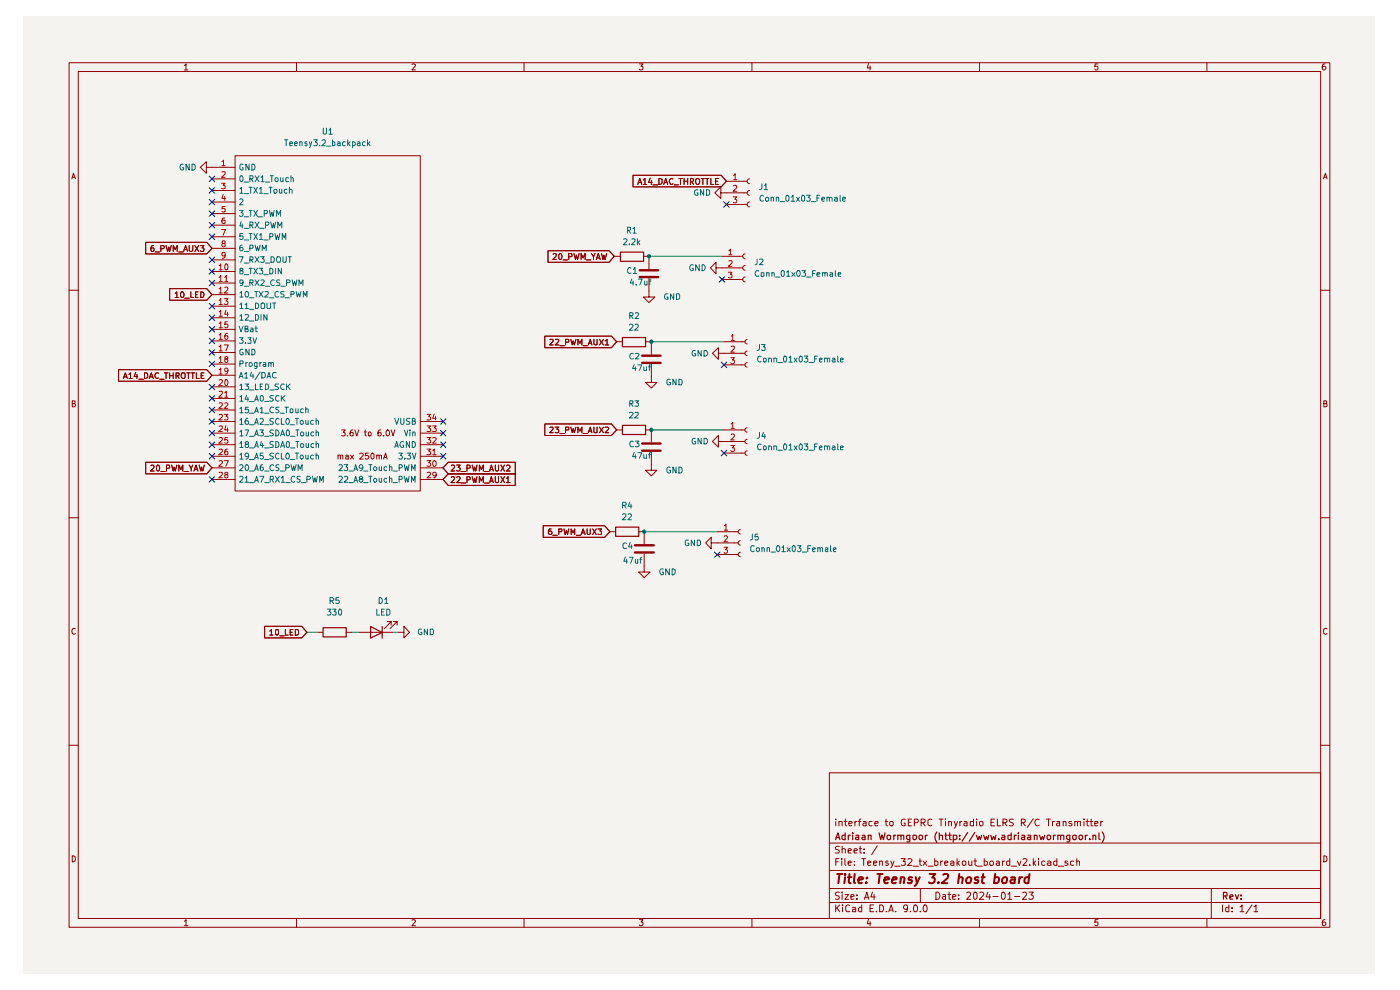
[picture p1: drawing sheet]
<svg xmlns="http://www.w3.org/2000/svg" width="297mm" height="210mm" viewBox="0 0 297 210" stroke-linecap="round" stroke-linejoin="round" font-family="sans-serif">
<path d="M5 3.4h286.8v203.2h-286.8z" fill="#f5f3ef"/>
<g fill="none" stroke="#910000" stroke-width=".21">
<path d="M14.7 13.3h267.4v183.4h-267.4zM16.6 15.2h263.6v179.6h-263.6zM39.1 13.9l.4-.3v1.2M39.1 14.8h.8M62.9 13.3v1.9M87.4 13.6h.5l.2 .2-.7 1h.7M111.2 13.3v1.9M135.6 13.6h.8l-.4 .5h.3l.1 .1-.1 .5-.5 .1-.2-.1M159.5 13.3v1.9M184.2 13.5l-.2 .9h.7M184.6 14v.8M207.8 13.3v1.9"/>
<path d="M232.9 13.6h-.6l-.1 .6 .6-.1 .1 .6-.1 .1h-.4l-.2-.1M256 13.3v1.9M281.1 13.6h-.4l-.2 1 .3 .2h.2l.3-.2v-.4l-.2-.1h-.5l-.1 .1M15.2 37.9l.4-1.1 .4 1.1M15.3 37.6h.6M43.8 35.5v-1.2l-1.3 1.2 1.3 1.3v-1.3h6.1M45 37.9h4.9M49.9 33h39.3v71.2h-39.3zM134.3 37.2h18.7l1.1 1.3-1.1 1.1h-18.7zM135.3 39.1l.4-1.2 .4 1.2M135.4 38.7h.6M136.5 38.2l.3-.3v1.2"/>
<path d="M136.5 39.1h.7M137.9 37.8l-.3 .9h.8M138.2 38.3v.8M138.5 39.2h1M139.8 37.9l.7 .2v.7l-.5 .3h-.2zM140.8 39.1l.4-1.2 .5 1.2M141 38.7h.6M142.8 37.9a.57 .57 0 0 0-.8 .5 .57 .57 0 0 0 .7 .6h.1M143 39.2h.9M144 37.9h.8M144.4 37.9v1.2M145.1 37.9v1.2"/>
<path d="M145.1 38.5h.8M145.9 37.9v1.2M146.5 38.5h.4l.3-.2-.1-.4h-.6v1.2M146.7 38.5l.5 .6M147.7 38l.5-.1a.86 .86 0 0 1 0 1.2h-.3a.79 .79 0 0 1-.2-1.1zM148.8 37.9h.6M149.1 37.9v1.2M149.7 37.9h.7M150 37.9v1.2M150.8 37.9v1.2h.6M151.8 38.5h.4M152.4 37.9h-.6v1.2h.6"/>
<path d="M154.1 38.5h4.4M159 37.9a.51 .51 0 0 0-.5 .6 .51 .51 0 0 0 .5 .5M280.8 37.9l.4-1.1 .3 1.1M280.8 37.6h.6M30.9 51.4h13l1.1 1.3-1.1 1.2h-13zM32.6 52.1l-.4 .1-.2 .4 .1 .7h.5v-.7h-.5l-.1 .2M32.9 53.4h1M34.1 52.8h.5l.3-.3-.1-.3-.7-.1v1.3M35.2 52.1l.4 1.3 .2-1 .2 1 .3-1.3M36.8 53.4v-1.3l.4 .8 .4-.8v1.3M37.9 53.4h1M39 53.4l.4-1.3 .4 1.3"/>
<path d="M39 52.9h.6M40.1 52.1v1l.3 .3h.2l.3-.3v-1M41.3 52.1l.9 1.3M42.2 52.1l-.9 1.3M42.5 52.1h.8l-.5 .5h.4v.7l-.5 .1-.2-.2M45 40.4h4.9M45 42.9h4.9M45 45.3h4.9M45 47.8h4.9M45 50.2h4.9M45 52.7h4.9M45 55.1h4.9"/>
<path d="M45 57.6h4.9M116.3 53.2h12.9l1.1 1.2-1.1 1.2h-12.9zM117.4 53.9l.4-.1 .2 .3-.7 .9h.7M118.8 53.8a.68 .68 0 0 1 .4 .6 .68 .68 0 0 1-.4 .6l-.3-.2v-.8zM119.5 55.1h.9M120.7 54.5l.6-.1v-.5l-.1-.1h-.5v1.2M121.8 53.8l.3 1.2 .2-.9 .2 .9 .4-1.2M123.3 55v-1.2l.4 .9 .4-.9v1.2M124.4 55.1h.9M125.5 53.8l.4 .7 .3-.7M125.9 54.5v.5M126.5 55l.4-1.2 .4 1.2"/>
<path d="M126.7 54.7h.5M127.6 53.8l.3 1.2 .2-.9 .3 .9 .3-1.2M130.3 54.4h1.3M136.5 54.4h1.2v2.7M137.7 59v4h1.2l-1.2 1.2-1.2-1.2h1.2M151.9 56.8v-1.2l-1.2 1.2 1.2 1.3v-1.3h5.7M152.9 40.9v-1.3l-1.3 1.3 1.3 1.2v-1.2h5.6M153.2 54.4h4.4M153.2 59.3h4.4M154.1 43.4h4.4M158.1 53.9a.51 .51 0 0 0-.5 .5 .51 .51 0 0 0 .5 .5M158.1 56.3a.51 .51 0 0 0-.5 .5 .51 .51 0 0 0 .5 .5"/>
<path d="M158.1 58.8a.51 .51 0 0 0-.5 .5 .51 .51 0 0 0 .5 .5M159 40.4a.51 .51 0 0 0-.5 .5 .51 .51 0 0 0 .5 .5M159 42.9a.51 .51 0 0 0-.5 .5 .51 .51 0 0 0 .5 .5M14.7 61.6h1.9M25.2 78.4h18.7l1.1 1.2-1.1 1.3h-18.7zM26.3 79.9h.5M27.4 79.4l.3-.3v1.2M28.8 79l-.3 .9h.7M29 79.4v.9M30.7 79.1h.5l.1 .2v.7l-.1 .2-.5 .1zM31.8 79.9h.6M33.6 79.2l-.5-.1a.61 .61 0 0 0-.3 .8 .61 .61 0 0 0 .8 .3"/>
<path d="M34.9 79.1h.7M35.2 79.1v1.2M36 61.2h7.9l1.1 1.3-1.1 1.2h-7.9zM36 79.1v1.2M36 79.7h.8M36.8 79.1v1.2M37.2 62.2l.3-.3v1.2M37.2 63.1h.7M37.3 79.7h.6v-.6h-.6v1.2M37.6 79.7l.4 .6M38.4 62l.3-.1a.84 .84 0 0 1 .2 1.2l-.5-.1a.78 .78 0 0 1 0-1zM39.2 63.3h.9"/>
<path d="M39.6 79.1h.7M40 79.1v1.2M40.5 61.9v1.2h.6M40.6 79.1h.7M40.9 79.1v1.2M41.5 62.5h.3M41.7 79.1v1.2h.6M42 61.9h-.5v1.2h.5M42.6 61.9a.66 .66 0 0 1 .6 .4 .66 .66 0 0 1-.2 .8h-.4zM42.7 79.7h.4M43.3 79.1h-.6v1.2h.6M45 60h4.9"/>
<path d="M45 62.5h4.9M45 65h4.9M45 67.4h4.9M45 69.9h4.9M45 72.3h4.9M45 74.8h4.9M45 77.2h4.9M45 79.6h4.9M115.6 71.3h14.1l1.1 1.2-1.1 1.3h-14.1zM116.7 72.1l.6-.1 .1 .3-.8 .9h.8M117.9 72.1l.6-.1v.3l-.7 .9h.7M118.8 73.3h.9"/>
<path d="M120 72.6h.6l.1-.5-.7-.1v1.2M121.1 72l.3 1.2 .2-.9 .2 .9 .4-1.2M122.6 73.2v-1.2l.4 .8 .4-.8v1.2M123.7 73.3h.9M124.8 73.2l.4-1.2 .4 1.2M124.9 72.8h.6M126 72v.9l.2 .3 .5-.1v-1.1M127.2 72l.8 1.2M128 72l-.8 1.2M128.4 72.3l.4-.3v1.2M128.4 73.2h.7M130.8 72.5h1.2"/>
<path d="M136.9 72.5h1.3v2.7M138.2 77.2v3.9h1.2l-1.2 1.2-1.3-1.2h1.3M152.4 74.9v-1.1l-1.3 1.1 1.3 1.3v-1.3h5.6M153.6 72.5h4.4M153.6 77.4h4.4M158.5 72a.47 .47 0 0 0-.5 .5 .47 .47 0 0 0 .5 .5M158.5 74.5a.47 .47 0 0 0-.5 .4 .47 .47 0 0 0 .5 .5M158.5 76.9a.47 .47 0 0 0-.5 .5 .47 .47 0 0 0 .5 .5M280.2 61.6h1.9M15.3 85.6h.5l.1-.2v-.3l-.6-.1v1.3l.6-.1 .1-.3-.2-.3M26.2 80.3l.4-1.2 .4 1.2M27.4 80.3h.6"/>
<path d="M29.5 80.4h.9M30.9 98.1h13l1.1 1.1-1.1 1.3h-13zM31.7 80.3l.4-1.2 .4 1.2M32 98.8l.4-.2 .3 .5-.8 .8h.8M33.4 98.6a.68 .68 0 0 1 .5 .7 .68 .68 0 0 1-.5 .6l-.2-.2v-.8zM33.9 80.4h.9M35.3 99.3l.7-.1v-.4l-.2-.2h-.5v1.3M36.4 98.6l.4 1.3 .1-.8 .3 .8 .3-1.3M37.9 99.9v-1.3l.5 1 .4-1v1.3M40.1 98.6l.5 .7 .3-.7M40.6 99.3v.6M41.2 99.9l.4-1.3 .4 1.3"/>
<path d="M41.3 99.6h.5M42.3 98.6l.3 1.3 .2-.8 .2 .8 .4-1.3M45 82.1h4.9M45 84.5h4.9M45 87h4.9M45 89.4h4.9M45 91.9h4.9M45 94.3h4.9M45 96.8h4.9M45 99.2h4.9M71.7 96.7l.2-.2 .3 .1v.8M71.7 96.5v.9"/>
<path d="M72.2 96.7l.2-.2 .3 .1v.8M72.5 91.2h.7l-.4 .5 .4 .3v.4h-.7M73.3 96.6l.4-.1 .2 .2v.7M73.7 92.4v.1M73.9 96.9l-.6 .1v.3h.6M74.3 96.5l.7 .9M74.9 91.2a.72 .72 0 0 0-.6 .5 .72 .72 0 0 0 .2 .8l.4-.1v-.6l-.4-.1-.2 .3M75 96.5l-.7 .9M75.3 91.2l.4 1.3 .4-1.3M76.3 96.3l.5-.2 .3 .3-.1 .3-.7 .7h.8M77.3 91.6h.4M77.5 91.2v1.1l.2 .2"/>
<path d="M78.2 96.1h-.6l-.1 .6h.7v.4l-.2 .3h-.4l-.1-.2M78.2 91.8l.1-.2 .4 .1v.7h-.5zM78.7 96.3l.4-.2 .2 .3v.7l-.2 .3a.72 .72 0 0 1-.4-1.1zM79.9 96.7l.2-.2 .3 .2v.7M79.9 96.5v.9M80.4 96.7l.2-.2 .3 .2v.7M80.8 91.2l-.4 .1-.2 .2v.9h.6v-.6l-.4-.1-.2 .3M81.4 97.4l.4-1.3 .3 1.3M81.4 92.4v.1M81.5 97h.5M82 91.3a.6 .6 0 0 1 .7 .5 .6 .6 0 0 1-.5 .7l-.3-.5zM83 91.2l.4 1.3 .3-1.3"/>
<path d="M89.2 89.4h4.8M89.2 91.9h4.8M89.2 94.3h4.8M89.2 96.8h4.8M89.2 99.2h4.8M95.1 98.1h14.2v2.4h-14.2l-1.1-1.3zM95.8 98.8l.4-.2 .2 .5-.7 .8h.7M96.9 98.6h.7l-.4 .6h.3l.1 .5-.2 .2h-.4l-.1-.1M99.1 99.3l.6-.1v-.4l-.6-.2v1.3M100.2 98.6l.3 1.3 .2-.8 .2 .8 .3-1.3M101.7 99.9v-1.3l.4 1 .4-1v1.3M103.9 99.9l.3-1.3 .5 1.3"/>
<path d="M104 99.6h.6M105.1 98.6v1.1l.2 .2 .5-.1v-1.2M106.3 98.6l.7 1.3M107 98.6l-.7 1.3M107.4 98.8l.2-.2h.4l.2 .3-.1 .3-.7 .7h.8M115.6 89.9h14.1l1.1 1.3-1.1 1.2h-14.1zM116.7 90.7l.6-.1 .1 .3-.8 .9h.8M117.8 90.6h.7l-.4 .4 .4 .3v.5l-.7-.1M118.8 92h.9M120 91.2h.6l.1-.5-.7-.1v1.2M121.1 90.6l.3 1.2 .2-.9 .2 .9 .4-1.2M122.6 91.8v-1.2l.4 .9 .4-.9v1.2"/>
<path d="M123.7 92h.9M124.8 91.8l.4-1.2 .4 1.2M124.9 91.5h.6M126 90.6v1l.2 .2 .5-.1v-1.1M127.2 90.6l.8 1.2M128 90.6l-.8 1.2M128.4 90.7l.6-.1 .1 .3-.7 .9h.7M130.8 91.2h1.2M136.9 91.2h1.3v2.6M138.2 95.9v3.9h1.2l-1.2 1.1-1.3-1.1h1.3M152.4 93.7v-1.3l-1.3 1.3 1.3 1.1v-1.1h5.6M153.6 91.2h4.4"/>
<path d="M153.6 96.1h4.4M158.5 90.7a.47 .47 0 0 0-.5 .5 .47 .47 0 0 0 .5 .5M158.5 93.2a.47 .47 0 0 0-.5 .5 .47 .47 0 0 0 .5 .4M158.5 95.6a.47 .47 0 0 0-.5 .5 .47 .47 0 0 0 .5 .5M280.8 85.6h.5l.1-.2v-.3l-.6-.1v1.3l.6-.1 .1-.3-.2-.3M14.7 109.8h1.9M34.1 100h1M39 100h1M45 101.7h4.9M89.2 101.7h4.8M95.1 100.5h14.2v2.5h-14.2l-1.1-1.3zM95.8 101.3l.4-.2 .2 .3-.7 1h.7"/>
<path d="M96.9 101.3l.5-.2 .2 .3-.1 .3-.6 .7h.7M97.8 100h1M97.8 102.5h1M99.1 101.8l.6-.1v-.4l-.6-.2v1.3M100.2 101.1l.3 1.3 .2-1 .2 1 .3-1.3M101.7 102.4v-1.3l.4 .9 .4-.9v1.3M102.8 100h.9M102.8 102.5h.9M103.9 102.4l.3-1.3 .5 1.3M104 102h.6M105.1 101.1v1l.2 .3 .5-.2v-1.1M106.3 101.1l.7 1.3"/>
<path d="M107 101.1l-.7 1.3M107.4 101.4h.2l.2-.3v1.3M107.4 102.4h.8M115.2 111.5h13.1l1.1 1.3-1.1 1.2h-13.1zM116.9 112.2l-.4 .1-.2 .8 .3 .3 .4-.1 .1-.4-.3-.3h-.2l-.3 .3M117.3 113.6h.9M118.5 112.8h.6v-.6h-.6v1.2M119.6 112.2l.3 1.2 .2-.9 .3 .9 .3-1.2M121.2 113.4v-1.2l.4 .8 .3-.8v1.2M122.3 113.6h.9M123.3 113.4l.4-1.2 .4 1.2M123.4 113h.6"/>
<path d="M124.5 112.2v.9a.35 .35 0 0 0 .4 .3 .35 .35 0 0 0 .3-.3v-.9M125.7 112.2l.8 1.2M126.5 112.2l-.8 1.2M126.8 112.2h.8l-.3 .4 .3 .2v.5h-.8M129.4 112.8h1.2M135.5 112.8h1.2v2.6M136.7 117.4v3.9h1.2l-1.2 1.2-1.2-1.2h1.2M150.9 115.2v-1.2l-1.2 1.2 1.2 1.2v-1.2h5.7M152.2 112.8h4.4M152.2 117.6h4.4M157.1 112.3a.47 .47 0 0 0-.5 .5 .47 .47 0 0 0 .5 .5M157.1 114.7a.47 .47 0 0 0-.5 .5 .47 .47 0 0 0 .5 .4"/>
<path d="M157.1 117.1a.47 .47 0 0 0-.5 .5 .47 .47 0 0 0 .5 .5M280.2 109.8h1.9M16 133.4l-.2-.1a.65 .65 0 0 0-.6 .6 .65 .65 0 0 0 .6 .6l.2-.1M56.1 132.9h7.9l1.1 1.2-1.1 1.2h-7.9zM57.2 133.9l.4-.4v1.2M57.2 134.7h.7M58.5 133.6l.4-.1a.86 .86 0 0 1-.1 1.2l-.3-.1zM59.4 134.9h.9M60.5 133.5v1.2h.6M61.6 134.1h.4M62.2 133.5h-.6v1.2h.6M62.7 133.5h.5l.1 .3v.7l-.3 .2h-.3z"/>
<path d="M67.3 134.1h1.2M73.4 134.1h1.3M76.1 134.1h7.4M83 132.6v-.8h-.8h.8l-1.5 1.6M84.2 132.6v-.8h-.7h.7l-1.5 1.6M84.4 134.1h1.3v-1.2l1.2 1.2-1.2 1.2v-1.2M281.5 133.4l-.2-.1a.65 .65 0 0 0-.6 .6 .65 .65 0 0 0 .6 .6l.2-.1M14.7 158.1h1.9M280.2 158.1h1.9M175.9 163.9h104.3v30.9h-104.3zM175.9 178.8h104.3M177.3 173.7v.1"/>
<path d="M177.3 174.3v.9M178 174.3h.6l.1 .9M178 174.3v.9M178.1 179.6l-.5-.1-.3 .2v.4l.5 .2 .3 .4-.2 .2h-.7M178.7 179.5v1.4M179.1 174.3h.6M179.3 173.7v1.3l.4 .2M180.1 174.7l.7-.1-.1-.3h-.5l-.1 .1v.6l.2 .2 .4-.1M181.4 174.3v.9M181.8 174.3h-.3l-.1 .2M182 174.3h.6M182.5 179.5v1.3v.1h.3"/>
<path d="M182.6 173.7l-.3 .2v1.3M183.1 174.3h.5l.1 .9M183.7 174.6h-.5l-.1 .2 .1 .4 .5-.1M185 174.3h-.5l-.2 .2v.4l.3 .3 .4-.1M185.6 174.7l.7-.1-.1-.3h-.5l-.1 .1v.6l.2 .2 .4-.1M186.1 179.4l-1.2 1.9M187.8 174.3h.5M188 173.7v1.3l.3 .2M188.9 174.3h.5v.8a.45 .45 0 0 1-.7-.2zM192 173.8l-.3-.1-.4 .2v1.1l.4 .2 .3-.1v-.5h-.2M192.7 174.4h.4M193.4 173.7h-.7v1.5h.7"/>
<path d="M194 174.5h.6l.2-.2-.1-.5-.7-.1v1.5M195.4 174.5l.8-.1v-.6l-.8-.1v1.5M195.8 174.5l.5 .7M197.7 173.8l-.4-.1-.4 .4v.9l.4 .2 .4-.2M199.2 173.7h.9M199.6 173.7v1.5M200.6 173.7v.1M200.6 174.3v.9M201.3 174.3h.5l.1 .9M201.3 174.3v.9M202.4 174.3l.4 .9M203.1 174.3l-.7 1.4"/>
<path d="M203.6 174.3v.9M204.1 174.3h-.3l-.2 .2M204.6 174.3h.5l.1 .9M205.2 174.6h-.5l-.2 .2 .2 .4 .5-.1M206.5 174.3h-.7v.7l.3 .2 .4-.1M206.5 173.7v1.5M207.2 173.7v.1M207.2 174.3v.9M207.9 174.3h.5l.1 .2v.4l-.2 .3h-.3l-.2-.3zM210.2 174.4h.5M211 173.7h-.8v1.5h.8M211.6 173.7v1.5h.7"/>
<path d="M212.8 174.5l.6-.1 .2-.1-.1-.5-.7-.1v1.5M213.1 174.5l.5 .7M215 173.8h-.8l-.1 .4 .8 .4 .1 .3-.3 .3-.6-.1M216.7 174.5h.6l.2-.2-.1-.5-.7-.1v1.5M217 174.5l.5 .7M219.2 173.7l-1.3 1.8M220.5 173.8a.67 .67 0 0 0-1 .6 .67 .67 0 0 0 .9 .7l.1-.1M222 173.7h.8M222.4 173.7v1.5M223.3 174.3v.9M223.7 174.3h-.3l-.1 .2M224.2 174.3h.6v.9"/>
<path d="M224.8 174.6h-.4l-.3 .2 .3 .4 .4-.1M225.6 174.3h.5v.9M225.6 174.3v.9M227.3 174.3h-.5l-.1 .2 .6 .3 .1 .2-.2 .2-.5-.1M228 174.3h.5l.1 .9M228 174.3v.9M228.6 174.4l.1-.1h.5v.9M230 173.7v.1M230 174.3v.9M230.4 174.3h.6M230.6 173.7v1.3l.4 .2M231.2 174.3h.6"/>
<path d="M231.5 173.7v1.4l.3 .1M232.2 174.7l.7-.1-.1-.3h-.6v.8h.6M233.5 174.3v.9M233.9 174.3h-.2l-.2 .2M15.3 181.5a.64 .64 0 0 1 .7 .7 .64 .64 0 0 1-.7 .6zM39.1 195.4l.4-.3v1.3M39.1 196.4h.8M62.9 194.8v1.9M87.4 195.2l.5-.1 .2 .2-.7 1.1h.7M111.2 194.8v1.9M135.6 195.1h.8l-.4 .5h.3l.1 .2-.1 .5-.5 .1-.2-.2M159.5 194.8v1.9"/>
<path d="M175.9 191.4h104.3M175.9 188.5h104.3M175.9 184.7h104.3M177.3 192v1.4M177.3 182.8h.5M177.6 192.6l.5 .8M178 182.1h-.7v1.5M178.1 189.3l-.5-.1-.3 .2v.4l.5 .2 .3 .4-.3 .4-.6-.1M178.1 192l-.8 .8M178.6 182.1v.2M178.6 182.6v1M178.7 189.2v.2"/>
<path d="M178.7 180.2l.2-.2 .4 .2v.7M178.7 189.8v1M178.7 192v.1M178.7 192.5v.9M179.2 189.8h.8l-.8 1h.8M179.2 182.1v1.3l.2 .2M179.9 183.1l.7-.1-.2-.4-.5 .2v.6l.3 .2 .3-.1M179.9 180.5l.7-.1-.2-.4-.5 .2v.6l.1 .1h.5M180.3 192.1l-.5-.1-.4 .3 .1 .9 .2 .2 .6-.1M180.5 190.3l.7-.2-.1-.3h-.6v.9h.6M180.9 192.5h.4l.2 .2v.7h-.6v-.4l.6-.2M181.2 180.5l.7-.1-.1-.3-.4-.1-.2 .2 .1 .7h.5"/>
<path d="M181.3 183.5v.1M181.3 182.7v.1M181.8 190.6v.2M181.8 189.8v.2M182.3 180h.5M182.8 192v1.4h-.5l-.2-.7 .3-.2h.4M182.8 182.1h.8M183.2 182.1v1.5M183.3 180.9h.1M183.3 180.1v.1M183.4 190.8l.5-1.6 .4 1.6M183.5 190.3h.7"/>
<path d="M184.1 183.1l.6-.1-.1-.4h-.4l-.1 .2v.6l.1 .2 .5-.1M184.2 195l-.2 .9h.7M184.6 195.5v.9M184.6 192.7h.5M185.1 189.2l-.4 1.1h1M185.3 192h-.7v1.4h.7M185.3 183.1l.7-.1-.1-.3h-.6v.8h.6M185.4 189.8v1M185.9 193.3v.1M186.6 192a.81 .81 0 0 1 .9 .4 .81 .81 0 0 1-.3 1h-.6zM186.6 182.7h.6v.9M186.6 182.6v1"/>
<path d="M188 193.3v.1M188.4 182.7l-.4-.1-.1 .3 .1 .2h.3l.2 .3-.2 .2-.4-.1M188.6 193.4l.5-1.4 .4 1.4M188.7 193.1h.7M189 182.6l.3 1M189.7 182.6l-.7 1.5M189.8 183.7h1.1M190 193.3v.1M191.2 182.1h.8l-.4 .6 .4 .1v.7h-.8M192.5 192.6v.2a.52 .52 0 0 1-.8-.2l.2-.6h.4l.2 .1a1.27 1.27 0 0 1-.2 1.3h-.4M192.6 182.3l.2-.2h.3l.4 .5-1 1h1M193.1 193.3v.1"/>
<path d="M193.7 183.7h1.1M194 192h.1a.87 .87 0 0 1 .3 1.4l-.5-.1-.1-.8zM195 182.6h.5M195.2 182.1v1.3l.3 .2M195.2 193.3v.1M195.2 188.5v2.9M195.8 182.6l.8 1M196.2 192a.89 .89 0 0 1 .3 1.4h-.4l-.3-.5 .1-.6zM196.6 182.6l-.8 1M196.9 183.7h1.1M198.3 182.7l.4-.1 .3 .3-.1 .6h-.6M198.3 182.1v1.5"/>
<path d="M198.5 189.2a.77 .77 0 0 1 .9 .8 .77 .77 0 0 1-.9 .8zM199.6 182.6v1M200 189.8h.6v1M200 182.6l-.4 .3M200.4 183.1l.7-.1-.2-.4h-.3l-.2 .2v.6l.2 .2 .4-.1M200.6 190.1l-.7 .2 .3 .5 .4-.1M201.1 189.8h.6M201.3 189.2v1.5l.4 .1M201.7 182.7l.4-.1 .3 .2v.8M202.1 190.3l.7-.2-.1-.3h-.6v.9h.6M202.4 183l-.7 .1v.4h.7M203 182.1v1.5"/>
<path d="M203.2 183.1l.3 .5M203.4 190.6v.2M203.4 189.8v.2M203.5 182.6l-.5 .5M204.2 182.7h.6v.8h-.6zM205.1 189.4l.6-.2 .2 .4-.1 .3-.7 .9h.8M205.5 182.6v.8l.2 .2 .5-.1M206.2 182.6v1M206.6 189.4l.3-.2 .4 .4v.8l-.4 .4a.99 .99 0 0 1-.3-1.4zM206.6 182.6h.6M206.8 182.1v1.3l.4 .2M207.3 183.7h1.1"/>
<path d="M207.8 194.8v1.9M207.9 189.4l.1-.2h.4l.3 .5-.9 1.1h.9M208.8 182.7l.3-.1 .4 .3-.1 .6h-.6M208.8 182.1v1.5M209.6 189.2l-.4 1.1h.9M209.9 189.8v1M210.1 182.7h.6v.8h-.6zM210.7 190.2h1.1M211.4 182.7l.4-.1 .2 .2v.8M212 183l-.6 .1-.1 .1 .2 .4 .5-.1M212.5 189.4l.3-.2a.82 .82 0 0 1 .5 .8 .82 .82 0 0 1-.5 .8l-.3-.2-.1-.4zM212.7 182.6v1"/>
<path d="M213.1 182.6l-.4 .3M213.8 189.7h.2l.2-.5v1.6M213.8 190.8h.8M214.2 182.7l-.4-.1-.3 .3 .1 .6h.6M214.2 182.1v1.5M214.6 183.7h1.1M215.2 190.2h1.1M215.8 182.6l.4 1 .4-1M217 189.4l.2-.2h.3l.3 .5-.9 1.1h.9M217 182.3l.6-.2 .3 .3-.1 .3-.8 .9h.9M218.3 189.2h.9l-.5 .6 .5 .3-.1 .5-.2 .2h-.5l-.1-.2M218.4 183.5v.1"/>
<path d="M219.2 182.1v1.5M219.3 183.1l.4 .5M219.7 182.6l-.5 .5M220.3 182.1v.2M220.3 182.6v1M221.7 182.7l-.5-.1-.2 .3 .1 .6h.6M222.3 182.7l.4-.1 .2 .2v.8M222.9 183l-.6 .1-.1 .1 .2 .4 .5-.1M224.2 182.7l-.4-.1-.3 .3 .1 .6h.6M224.2 182.1v1.5M224.5 183.7h1.1M226.5 182.7l-.4-.1-.2 .3 .1 .2h.5l.1 .3-.3 .2-.4-.1"/>
<path d="M227.8 182.7l-.4-.1-.3 .3 .1 .6h.6M228.4 182.7l.5-.1 .1 .2v.8M228.4 182.1v1.5M232.9 195.1h-.6l-.1 .6 .6-.1 .1 .6-.1 .2h-.4l-.2-.2M256 194.8v1.9M257 188.5v6.3M259.3 192v1.4M260.7 192v1.4h-.6v-.9h.6M261.4 193.3v.1M261.4 192.5v.2M263.1 192.4l.3-.2 .1-.2v1.4M263.1 193.4h.8"/>
<path d="M265.6 192l-1.3 1.8M266 192.4l.5-.4v1.4M266 193.4h.8M280.8 181.5a.64 .64 0 0 1 .7 .7 .64 .64 0 0 1-.7 .6zM281.1 195.1l-.4 .1-.2 .9 .3 .3h.2l.3-.3v-.3l-.2-.2h-.5l-.1 .2"/>
<circle cx="38.9" cy="79.7" r=".57"/>
</g>
<g fill="none" stroke="#910000" stroke-width=".25">
<path d="M131.6 53.5h4.9v1.9h-4.9zM132 71.6h5v1.9h-5zM132 90.2h5v2h-5zM130.6 111.8h4.9v2h-4.9zM68.5 133.2h5v1.9h-5zM78.6 132.9l2.5 1.3-2.5 1.2zM81.1 132.9v2.5M177.3 178.1l.5-1.4 .4 1.4M177.3 177.7h.8M179.3 177.2h-.5l-.2 .2v.5l.3 .2 .4-.1M179.3 176.7v1.4M180 177.2v.9"/>
<path d="M180.4 177.2h-.3l-.1 .2M180.9 176.7v.1M180.9 177.2v.9M181.6 177.2h.6v.9M182.2 177.5l-.6 .1-.1 .2 .2 .3 .5-.1M182.9 177.2h.5l.1 .9M183.5 177.5l-.6 .1-.1 .2 .2 .3 .5-.1M184.2 177.3l.6-.1v.9M184.2 177.2v.9M186.5 176.7l.3 1.4 .3-1 .3 1 .4-1.4M188.3 177.3l.6-.1v.8a.45 .45 0 0 1-.7-.1zM189.6 177.2v.9"/>
<path d="M190 177.2h-.3l-.1 .2M190.5 177.3l.6-.1v.9M190.5 177.2v.9M191.1 177.3v-.1h.5l.1 .9M193 178l-.4 .1-.3-.2 .2-.7h.5v1.2l-.3 .2-.3-.1M193.7 177.3l.6-.1 .1 .7a.45 .45 0 0 1-.7 0zM195.1 177.2h.4l.2 .2v.5l-.2 .2h-.3l-.3-.2zM196.3 177.2v.9M196.7 177.2h-.2l-.2 .2M198.8 176.5a1.62 1.62 0 0 0 0 2.2M199.3 177.3l.6-.1v.9M199.3 176.7v1.4"/>
<path d="M200.5 177.2h.5M200.6 176.7v1.2l.4 .2M201.2 177.2h.6M201.5 176.7v1.2l.3 .2M202.2 178a.52 .52 0 0 0 .8-.1l-.2-.7h-.6v1.4M203.6 177.9v.2M203.6 177.2v.1M205.3 176.6l-1.2 1.8M206.8 176.6l-1.2 1.8M207.1 177.2l.4 .9 .2-.7 .3 .7 .2-.9M208.7 177.2l.3 .9 .3-.7 .2 .7 .3-.9M210.2 177.2l.2 .9 .4-.7 .2 .7 .3-.9"/>
<path d="M211.9 177.9v.2M212.6 177.2h.5l.1 .9M213.2 177.5l-.6 .1-.1 .2 .1 .3 .6-.1M214.5 177.2l-.7 .1v.6l.3 .2 .4-.1M214.5 176.7v1.4M215.2 177.2v.9M215.6 177.2h-.3l-.1 .2M216 176.7v.1M216 177.2v.9M216.8 177.2h.5l.1 .9M217.4 177.5l-.6 .1-.1 .2 .2 .3 .5-.1M218.1 177.2h.6v.9"/>
<path d="M218.7 177.5l-.6 .1-.1 .2 .2 .3 .5-.1M219.4 177.3l.5-.1 .1 .9M219.4 177.2v.9M220.5 177.2l.4 .9 .2-.7 .3 .7 .2-.9M222.3 177.2h.4l.2 .2v.5l-.3 .2h-.2l-.3-.2zM223.5 177.2v.9M223.9 177.2h-.2l-.2 .2M224.4 177.3l.5-.1 .1 .9M224.4 177.2v.9M225 177.3l.1-.1h.5l.1 .9M227 178l-.5 .1-.2-.2 .1-.7h.6v1.2l-.3 .2-.3-.1M227.6 177.3h.7l-.1 .7a.45 .45 0 0 1-.7-.1z"/>
<path d="M229 177.3l.5-.1 .2 .2v.5l-.3 .2h-.2l-.3-.2zM230.3 177.2v.9M230.7 177.2h-.3l-.1 .2M231.2 177.9v.2M231.9 177.3l.5-.1 .1 .9M231.9 177.2v.9M233.1 176.7v1.2l.3 .2M233.8 176.5a1.62 1.62 0 0 1 0 2.2M259.6 190h.6l.1-.5-.2-.2h-.5v1.4M259.9 190l.4 .7M260.9 190.3l.7-.2-.2-.3-.4 .1-.1 .7 .1 .1h.5M262.1 189.8l.3 .9 .4-.9"/>
<path d="M263.3 190.6v.1M263.3 189.9v.1"/>
</g>
<g fill="none" stroke="#910000" stroke-width=".42">
<path d="M177.6 185.4h1.1M178.1 185.4l-.3 1.9M179.3 185.4v.2M179.3 186.1l-.2 1.2M179.9 186.1h.7M180.2 185.4l-.2 1.6 .1 .3h.4M181.3 185.4l-.2 1.6 .3 .3M182.1 186.7l.9-.2v-.3a.6 .6 0 0 0-.8 .1v1h.6M183.8 187.2v.1M183.9 186.2h.1l-.1 .1v-.1v.1M186.1 185.4h1.1M186.7 185.4l-.3 1.9"/>
<path d="M187.6 186.7l1-.2-.1-.3a.6 .6 0 0 0-.8 .1v1h.6M189.3 186.7l.9-.2v-.3h-.8l-.2 .8 .2 .3h.6M191.1 186.2l.3-.1 .4 .1-.1 1.1M191.1 186.1l-.1 1.2M193.5 186.2l-.5-.1-.3 .2v.3l.7 .1 .1 .2-.2 .4h-.7M194.3 186.1l.2 1.2M195.1 186.1l-.6 1.2-.5 .6M197.2 185.4h1.2l-.7 .8 .6 .1a.78 .78 0 0 1-.5 1h-.5l-.2-.1M199.1 187.2l.1 .1h-.3l.2-.1-.1 .1M200.1 185.6l.3-.2h.5l.2 .2v.3l-.1 .3-1.2 1.1h1.2M203.4 186.2l.3-.1 .5 .1-.1 1.1M203.5 185.4l-.3 1.9"/>
<path d="M205 186.4l.4-.3 .5 .1 .1 .2v.5a.52 .52 0 0 1-.6 .4 .52 .52 0 0 1-.5-.4zM207.6 186.2a.48 .48 0 0 0-.8 .2l.1 .2 .6 .1 .1 .3-.4 .3h-.5M208.2 186.1h.7M208.6 185.4l-.3 1.6 .1 .3h.4M211 186.2l.6-.1 .3 .1a.87 .87 0 0 1-.3 1.1h-.6M211.1 185.4l-.2 1.9M212.6 186.4l.5-.3 .4 .1 .2 .2-.2 .8-.3 .1h-.5l-.1-.4zM214.5 186.2h.8l-.1 1.1M215.4 186.5l-.7 .1-.4 .2 .1 .5h.2h.7M216.3 186.1l-.2 1.2M216.9 186.1l-.4 .1-.2 .2M218.3 186.2h-.7l-.3 .7 .3 .4h.5"/>
<path d="M218.4 185.4l-.3 1.9"/>
</g>
<g fill="none" stroke="#b90000" stroke-width=".21">
<path d="M47 38.9h.8l-.5 .4 .5 .2v.5h-.8M47.1 34.3l.3-.3v1.1M47.1 36.5l.6-.1 .1 .5-.8 .7h.8M47.1 35.1h.7M155.6 37.3l.4-.5v1.3M155.6 39.5l.4-.2 .3 .4-.8 .9h.8M155.6 38.1h.7M46.5 56.4l.3-.4v1.2M46.5 58.9l.3-.5v1.3M46.5 57.2h.7M46.5 59.7h.7M47 48.7h.8l-.5 1.2"/>
<path d="M47.3 41.2l-.2 .9h.7M47.3 51.7l-.1-.1a.34 .34 0 0 1 .1-.5 .34 .34 0 0 1 .5 .1l-.1 .4-.5 .1-.1 .4a.42 .42 0 0 0 .7 .2v-.6h-.3M47.7 46.2l-.5 .1-.1 .9a.42 .42 0 0 0 .7 .1l-.1-.6a.36 .36 0 0 0-.6 .2M47.7 58.9l.3-.5v1.3M47.7 41.7v.8M47.7 59.7h.6M47.8 43.8h-.6l-.1 .5h.7v.6h-.7M47.8 54.1l-.1 .2h-.5v-.7l.3-.1 .3 .2v.8l-.2 .2-.4 .1M47.9 56a.75 .75 0 0 1 .2 1.2h-.2a.9 .9 0 0 1 0-1.2zM154.5 57.8h.8l-.4 .4 .4 .1v.6h-.8M154.6 53.2l.3-.4v1.2M154.6 55.4l.6-.1 .1 .5-.8 .7h.8"/>
<path d="M154.6 54h.7M155.5 41.8h.8l-.4 .5 .4 .2-.1 .4h-.7M46.5 61.2l.3-.3v1.3M46.5 63.7l.3-.4v1.3M46.5 66.1l.3-.3v1.3M46.5 68.6l.3-.3v1.2M46.5 71l.3-.3v1.3M46.5 73.5l.3-.3v1.2M46.5 76l.3-.4v1.3M46.5 78.4l.3-.3v1.2M46.5 62.2h.7M46.5 64.6h.7"/>
<path d="M46.5 67.1h.7M46.5 69.5h.7M46.5 72h.7M46.5 74.4h.7M46.5 76.9h.7M46.5 79.3h.7M47.6 63.3h.7l-.4 .6 .4 .2v.4l-.5 .1-.2-.2M47.6 73.2h.8l-.5 1.2M47.7 61.1l.4-.2 .2 .3-.7 1h.7M47.9 65.8l-.2 .8h.7M47.9 76.1h-.1a.31 .31 0 0 1 0-.4 .31 .31 0 0 1 .5 .1v.3h-.4l-.2 .3 .1 .4 .1 .1 .4-.3v-.2l-.2-.3M48.3 68.3h-.5l-.1 .5h.6v.6l-.5 .1-.1-.1"/>
<path d="M48.3 70.7h-.3a.93 .93 0 0 0-.2 1.2h.5v-.5v-.2h-.5l-.1 .2M48.3 66.2v.9M48.3 78.6a.35 .35 0 0 1-.3 .2 .35 .35 0 0 1-.3-.2v-.3a.35 .35 0 0 1 .3-.2 .35 .35 0 0 1 .3 .2v.5a.58 .58 0 0 1-.5 .5M155 75.9h.8l-.4 .5 .4 .1v.5l-.3 .1h-.3l-.2-.1M155.1 71.3l.4-.3v1.2M155.1 73.5h.7v.4l-.8 .8h.8M155.1 72.2h.7M46.5 80.6h.7v.4l-.8 .8h.8M46.5 83.1h.7v.4l-.8 .8h.8M46.5 85.5h.7v.4l-.8 .7h.8M46.5 88h.7v.4l-.8 .7h.8M46.5 90.4h.7v.5l-.8 .6h.8"/>
<path d="M46.5 92.9h.7v.4l-.8 .7h.8M46.5 95.3h.7v.5l-.8 .6h.8M46.5 97.8h.7v.4l-.8 .7h.8M47.6 87.9h.7l-.4 .4 .4 .3v.5l-.7-.1M47.6 97.7h.8l-.5 1.2M47.7 83.3l.3-.3v1.3M47.7 85.5l.4-.1 .2 .4-.7 .8h.7M47.7 84.3h.6M47.8 80.6l.3-.1a.78 .78 0 0 1-.2 1.3l-.2-.5zM47.9 90.3l-.2 .9h.7M48.3 92.8h-.5l-.1 .6 .1-.2 .5 .1v.7l-.6-.1M48.3 95.3h-.5l-.1 .5 .1 .6h.5v-.6l-.4-.1-.2 .2"/>
<path d="M48.3 90.8v.7M90.6 87.9h.8l-.5 .4 .5 .3v.3l-.2 .2-.6-.1M90.6 90.4h.8l-.5 .4 .5 .2v.4l-.2 .1h-.6M90.6 92.8h.8l-.5 .4 .5 .3v.3l-.2 .2-.6-.1M90.6 95.3h.8l-.5 .4 .5 .2v.4l-.2 .1h-.6M90.6 97.7h.8l-.5 .4 .5 .3v.3l-.2 .2-.6-.1M91.8 90.4h.7l-.4 .4 .4 .2v.4l-.1 .1h-.6M91.8 92.9l.5-.1 .2 .3-.7 .9h.7M91.8 95.6l.3-.3v1.1M91.8 96.4h.7M92 97.8h.3a.67 .67 0 0 1 0 1.1l-.3-.1a.78 .78 0 0 1 0-1zM92.1 87.8l-.3 .9h.7"/>
<path d="M92.4 88.3v.8M155 94.5h.8l-.4 .5 .4 .1v.5l-.3 .2h-.3l-.2-.2M155.1 89.9l.4-.3v1.3M155.1 92.2l.4-.2 .3 .2v.4l-.8 .7h.8M155.1 90.9h.7M46.5 100.3h.7v.4l-.8 .7h.8M47.9 100.7l-.2-.3a.35 .35 0 0 1 .3-.2 .35 .35 0 0 1 .3 .2l-.5 .4v.6h.5v-.5l-.2-.2M90.6 100.3l.5-.1 .3 .2-.8 1h.8M92.5 100.7l-.2 .2h-.3l-.2-.2 .1-.4h.6a.98 .98 0 0 1-.2 1.1h-.3M153.6 116.1h.8l-.5 .5 .5 .2v.3l-.3 .3h-.3l-.2-.2M153.7 111.5l.3-.3v1.3M153.7 113.8l.4-.2 .3 .4-.8 .9h.8"/>
<path d="M153.7 112.5h.7"/>
</g>
<g fill="none" stroke="#006665" stroke-width=".21">
<path d="M51.1 37.3a.68 .68 0 0 1 .5 .6 .68 .68 0 0 1-.5 .6l-.2-.2v-.8zM51.6 34.9l-.4-.1-.3 .3v.6l.2 .3h.5v-.4h-.2M51.8 38.6h1M52.8 34.8v1.3l-.6-1.3v1.3M52.8 39.7h.7M53 37.9h.5l.2-.1v-.4l-.2-.1h-.5v1.2M53.2 39.7v1.3M53.3 37.9l.4 .6M53.4 34.8a.64 .64 0 0 1 .7 .6 .64 .64 0 0 1-.7 .7zM53.9 39.7l.7 1.3M54.1 37.3l.9 1.2M54.6 39.7l-.7 1.3"/>
<path d="M55 37.3l-.9 1.2M55.4 37.6l.3-.3v1.2M55.4 38.5h.7M56.3 38.6h.9M57.1 39.7h.6M57.3 37.3h.7M57.4 39.7v1.3M57.7 37.3v1.2M58.4 37.8h.5v.7h-.3l-.3-.2zM59.5 37.7v.7l.2 .1 .3-.1M60 37.7v.8M61.2 37.8h-.6v.6l.2 .1h.4"/>
<path d="M61.4 39.7v1.3M61.7 37.8l.4-.1 .1 .2v.6M61.7 37.3v1.2M50.8 44.6h.8l-.5 .5 .5 .2v.3l-.3 .3h-.3l-.2-.2M50.8 54.5h.8l-.5 1.1M50.9 40.1l.3-.4v1.3M50.9 42.3l.4-.1 .3 .3-.8 .9h.8M50.9 41h.7M51.1 57.4l-.2-.1v-.3h.6v.3l-.6 .3 .1 .5h.4l.2-.2v-.2l-.3-.3M51.1 47l-.2 .9h.7M51.4 52l-.5 .3v.8l.5 .1 .2-.2v-.3l-.2-.2h-.4l-.1 .2M51.4 47.5v.9"/>
<path d="M51.5 49.5h-.6v.6h.5l.2 .1v.4l-.3 .2-.4-.2M51.6 59.9l-.3 .2h-.2l-.2-.1v-.6h.4l.3 .2-.2 .9h-.4M51.8 41.1h1M51.8 46h1M51.8 48.4h1M51.8 50.9h1M51.8 53.4h1M51.8 55.8h1M51.8 58.3h1M52.8 44.6h.7M52.8 49.5h.7M52.8 56.9h.7"/>
<path d="M53 47.8h.5l.2-.2v-.4l-.7-.1v1.3M53 52.7h.5l.2-.2v-.4l-.7-.1v1.2M53 55.1h.5l.2-.1v-.5h-.7v1.1M53 60h.6l.1-.6h-.7v1.1M53.2 44.6v1.3M53.2 49.5v1.3M53.2 56.9v1.2M53.3 47.8l.4 .6M53.3 55.1l.4 .5M53.3 60l.4 .5M53.9 44.6l.7 1.3M53.9 49.5l.7 1.3"/>
<path d="M53.9 56.9l.7 1.2M54.1 52l.3 1.2 .2-.9 .3 .9 .3-1.2M54.1 47.1l.9 1.3M54.1 54.5l.9 1.1M54.1 59.4l.9 1.1M54.6 44.6l-.7 1.3M54.6 49.5l-.7 1.3M54.6 56.9l-.7 1.2M54.8 46h.9M55 56.9h.7l-.3 .4 .3 .2v.5h-.7M55 47.1l-.9 1.3M55 54.5l-.9 1.1"/>
<path d="M55 59.4l-.9 1.1M55 40.1h.2l.2-.4v1.3M55 49.9l.4-.4v1.3M55 41h.7M55 50.8h.7M55.1 48.4h1M55.3 54.5h.8l-.5 .4 .5 .2-.1 .5h-.7M55.4 59.4h.4l.3 .3-.8 .8h.8M55.6 53.2v-1.2l.5 .8 .4-.8v1.2M56 41.1h.9M56 50.9h.9M56 58.3h.9"/>
<path d="M56.1 45.3l.5-.1v-.5l-.5-.1v1.3M56.3 47.8h.5l.3-.3-.1-.3-.7-.1v1.3M56.3 55.8h.9M57.2 44.6l.2 1.3 .3-.9 .2 .9 .3-1.3M57.2 50.2l.6-.1v-.5l-.6-.1v1.3M57.2 56.9a.66 .66 0 0 1 .7 .4 .66 .66 0 0 1-.2 .8h-.5zM57.4 47.1l.3 1.3 .3-1 .2 1 .3-1.3M57.5 54.5h.3l.4 .2v.7l-.2 .2h-.5zM58.2 40.2l.3-.1 .3 .3v.3l-.3 .3-.4-.3zM58.2 59.4a.61 .61 0 0 0-.8 .4 .61 .61 0 0 0 .3 .7h.5M58.3 49.5l.3 1.3 .2-.9 .3 .9 .3-1.3M58.4 56.9v1.2"/>
<path d="M58.7 45.9v-1.3l.4 .9 .4-.9v1.3M58.8 54.6l.1-.1a.46 .46 0 0 1 .6 .4l-.1 .7h-.6l-.1-.3zM58.9 48.4v-1.3l.5 .8 .4-.8v1.3M59.3 40.1v.7l.1 .2 .4-.2M59.4 59.4h-.5l-.2 .2 .1 .3 .6 .2v.4h-.7M59.7 56.9v1.2l-.7-1.2v1.2M59.8 40.1v.9M59.9 50.8v-1.3l.4 .9 .3-.9v1.3M60 54.5l.1 1.1h.5l.1-1.1M60.8 60h.6l.2-.2-.1-.4h-.7v1.1M60.9 40.2l-.4-.1-.2 .3v.3l.2 .3 .4-.1M61.1 54.5h.7"/>
<path d="M61.4 40.2l.3-.1 .3 .2v.7M61.5 54.5v1.1M62 59.4l.2 1.1 .3-.8 .2 .8 .3-1.1M50.7 69.2l.4 1.2 .5-1.2M50.8 71.6h.8l-.5 .5 .5 .2-.1 .4h-.7M50.9 62.2l.3-.4v1.2M50.9 64.6l.3-.3v1.2M50.9 67.1l.3-.4v1.2M50.9 77.1h.6l.1-.5h-.7v1.1M50.9 63h.7M50.9 65.5h.7M50.9 67.9h.7"/>
<path d="M50.9 79.9h.5M51.6 74.1h-.5l-.2 .3v.6a.45 .45 0 0 0 .7 .2v-.4h-.2M51.8 60.7h1M51.9 79.3l.3-.3v1.2M52 64.6l.3-.3v1.2M52 66.8l.6-.1 .2 .3-.8 .9h.8M52 69.8l.6-.2-.1-.4h-.5v1.2h.6l.1-.5-.1-.1h-.3M52 65.5h.8M52.1 72.7v.1M52.2 61.9l.2-.1a.84 .84 0 0 1 .2 1.2l-.4-.1a.78 .78 0 0 1 0-1zM52.2 76.9v.8M52.5 76.9l-.3 .2"/>
<path d="M52.6 71.6h.7l-.4 .5 .4 .1v.5h-.7M52.8 74.1v1.2l-.6-1.2v1.2M52.9 77l.4-.1 .2 .2-.1 .6h-.5zM52.9 63.2h1M52.9 65.6h1M52.9 68.1h1M53.2 69.6h.5v.8h-.5v-.5h.5M53.3 78.9l-.2 .9h.8M53.4 74.1h.5a.66 .66 0 0 1 .2 .7 .66 .66 0 0 1-.7 .5zM53.7 71.6l.3 1.2 .4-1.2M53.7 79.3v.9M54 61.8h.7"/>
<path d="M54.1 69.6h.5M54.2 64.3a.66 .66 0 0 1 .6 .4 .66 .66 0 0 1-.2 .8h-.4zM54.2 66.7a.66 .66 0 0 1 .6 .5 .66 .66 0 0 1-.2 .7h-.4zM54.3 69.2v1l.1 .2h.2M54.4 61.8v1.2M54.5 76.9v1l-.2 .3-.3-.1M54.5 77l-.3-.1-.3 .2 .1 .6h.5M55 61.8l.8 1.2M55.1 76.9v.8M55.2 78.9l-1.1 1.6M55.4 64.4l.2-.1 .5 .1v.9l-.1 .2h-.5l-.1-.2zM55.4 66.7v1.2"/>
<path d="M55.5 76.9l-.4 .2M55.5 79h.6a.66 .66 0 0 1 .2 .8 .66 .66 0 0 1-.8 .4zM55.8 61.8l-.8 1.2M55.9 77h.4l.1 .7M56.2 61.9h.7v.4l-.8 .7h.8M56.3 60.7h.9M56.4 77.2l-.5 .1-.1 .2 .2 .2h.4M56.6 64.3v1l.2 .2h.4l.2-.2v-1M56.6 66.7v1.2l-.6-1.2v1.2M56.7 79.9h.6M57 77.1l.2-.2 .2 .1 .1 .7M57 76.9v.8"/>
<path d="M57.2 63.2h.9M57.5 77.1l.2-.2 .3 .1v.7M57.8 64.3h.7M58.2 64.3v1.2M58.6 79.1l-.6-.1-.2 .3v.6a.52 .52 0 0 0 .8 .2M59.1 61.9l-.3-.1-.5 .3v.7l.3 .2 .5-.1M59.6 60.7h.9M60.3 61.9h-.7l-.1 .3 .3 .2h.2l.3 .4-.2 .2h-.6M60.5 63.2h.9M61.7 62.4h.6v-.5l-.6-.1v1.2M62.8 61.8l.3 1.2 .2-.8 .3 .8 .2-1.2M63.4 60.5v-1.1l.4 .8 .5-.8v1.1"/>
<path d="M64.4 63v-1.2l.4 .9 .3-.9v1.2M50.7 80.2l.4-1.2 .5 1.2M50.9 81.8l.3-.3v1.1M50.9 84.3l.3-.4v1.2M50.9 86.7l.3-.3v1.2M50.9 89.2l.3-.5v1.3M50.9 91.6l.3-.4v1.3M50.9 94.1l.3-.4v1.2M50.9 96.5l.3-.4v1.3M50.9 98.7l.4-.1 .3 .3-.8 .9h.8M50.9 82.6h.7M50.9 85.1h.7"/>
<path d="M50.9 87.6h.7M50.9 90h.7M50.9 92.5h.7M50.9 94.9h.7M50.9 97.4h.7M51.9 80.2h.7M52 81.5h.8l-.5 .4 .4 .1v.6h-.7M52 91.2h.8l-.6 1.3M52.2 98.6a.61 .61 0 0 1 .6 .5 .61 .61 0 0 1-.4 .7 .71 .71 0 0 1-.2-1.2zM52.2 94.2l-.2-.3 .2-.2h.3l.3 .3-.8 .4v.3l.2 .2h.3l.3-.2v-.3l-.3-.2M52.3 83.8l-.3 .9h.8M52.6 88.7a.72 .72 0 0 0-.6 .6 .72 .72 0 0 0 .2 .7l.5-.1a.42 .42 0 0 0-.1-.5 .42 .42 0 0 0-.5-.1l-.1 .2"/>
<path d="M52.6 84.3v.8M52.7 86.4h-.6l-.1 .5h.7v.6h-.7M52.8 96.7l-.2 .2h-.4l-.2-.2v-.3l.2-.3h.3l.3 .3-.2 .8-.4 .2M52.9 82.7h1M52.9 85.2h1M52.9 87.6h1M52.9 90.1h1M52.9 92.6h1M52.9 95h1M52.9 97.5h1M52.9 99.9h1M54 85.1l.4-1.2 .4 1.2"/>
<path d="M54 87.6l.4-1.2 .4 1.2M54 90l.4-1.3 .4 1.3M54 92.5l.4-1.3 .4 1.3M54 94.9l.4-1.2 .4 1.2M54 97.4l.4-1.3 .4 1.3M54 99.8l.4-1.2 .4 1.2M54.1 84.8h.6M54.1 87.2h.6M54.1 89.7h.6M54.1 92.1h.6M54.1 94.6h.6M54.1 97h.6"/>
<path d="M54.1 99.5h.6M54.2 81.5v1.1h.6M55.1 91.2h.8l-.4 .5 .3 .1v.6h-.7M55.2 84.1l.2-.2 .3 .1a.66 .66 0 0 1-.2 1.1l-.3-.3zM55.2 86.7l.3-.3v1.2M55.2 88.9l.4-.2 .3 .5-.8 .8h.8M55.2 82h.3M55.2 87.6h.7M55.5 93.7l-.3 .8h.8M55.7 81.5h-.5v1.1h.5M55.7 98.6h-.3l-.2 .3v.8l.4 .1 .3-.2-.1-.4-.2-.1-.4 .1v.1M55.7 94.1v.8"/>
<path d="M55.8 96.1h-.6v.6h.6l.1 .4-.3 .3-.4-.2M56.1 85.2h1M56.1 87.6h1M56.1 90.1h1M56.1 92.6h1M56.1 95h1M56.1 97.5h1M56.1 99.9h1M56.3 81.5h.4a.66 .66 0 0 1 .3 .7 .66 .66 0 0 1-.7 .4zM56.6 80.2l.5-1.2 .3 1.2M57.2 82.7h1M58 83.9h-.6l-.2 .2 .2 .3 .6 .4-.1 .2h-.7"/>
<path d="M58 86.5l-.5-.1a.61 .61 0 0 0-.2 .7 .61 .61 0 0 0 .7 .4M58 88.8l-.5-.1-.3 .3 .2 .3 .5 .2v.4h-.7M58 91.3l-.5-.1-.3 .3 .2 .3 .5 .2v.4h-.7M58 93.7h-.5l-.3 .2 .2 .3 .5 .2v.4h-.7M58 96.2l-.5-.1-.3 .3 .2 .3 .6 .3-.3 .4-.5-.1M58 98.7l-.2-.1a.6 .6 0 0 0-.6 .7 .6 .6 0 0 0 .8 .5v-.1M58.5 91.2a.64 .64 0 0 1 .7 .6 .64 .64 0 0 1-.7 .7zM58.5 93.7a.64 .64 0 0 1 .7 .6 .64 .64 0 0 1-.7 .6zM59.1 81.5h-.6l-.2 .1 .2 .4 .6 .3-.1 .3h-.7M59.2 84l-.5-.1a.61 .61 0 0 0-.3 .8 .61 .61 0 0 0 .8 .3M59.2 86.4h-.6v.5l.5 .2 .1 .2-.3 .3-.4-.1M59.2 88.9l-.1-.1a.57 .57 0 0 0-.7 .6 .57 .57 0 0 0 .8 .5"/>
<path d="M59.2 96.3l-.3-.2a.6 .6 0 0 0-.5 .7 .6 .6 0 0 0 .7 .5l.1-.1M59.2 98.6h-.6v.6l.5 .1 .1 .3-.3 .2h-.4M59.4 87.6h1M59.4 99.9h1M59.5 92.5l.4-1.3 .5 1.3M59.5 94.9l.4-1.2 .5 1.2M59.7 88.7v1.3h.6M59.7 96.1v1.3h.6M59.7 83.9v1.2M59.7 92.1h.6M59.7 94.6h.6M59.9 84.4l.6 .7"/>
<path d="M60.3 81.5h-.5a.61 .61 0 0 0-.2 .7 .61 .61 0 0 0 .7 .4M60.5 83.9l-.8 .7M60.5 86.4h.7M60.6 99.2h.7l.1-.4-.3-.2h-.5v1.2M60.8 88.8a.6 .6 0 0 1 .7 .5 .6 .6 0 0 1-.5 .7l-.4-.5zM60.8 91.4l.3-.2 .3 .3v.7l-.3 .3-.3-.1zM60.8 93.8l.3-.1 .3 .2v.8l-.3 .2-.3-.1zM60.8 96.2a.61 .61 0 0 1 .7 .5 .61 .61 0 0 1-.5 .7 .71 .71 0 0 1-.2-1.2zM60.8 81.5v1.1M60.8 86.4v1.2M61 82l.6 .6M61.6 86.9l.1-.2 .5 .2v.6h-.6z"/>
<path d="M61.6 81.5l-.8 .6M61.6 90.1h.9M61.6 97.5h.9M61.6 92.6h1M61.6 95h1M61.7 98.6l.4 1.2 .2-.9 .2 .9 .3-1.2M62.7 88.7h.6M62.7 96.1h.6M62.7 86.7v.8h.6M62.7 91.2h.7M62.7 93.7h.7M63 88.7v1.3"/>
<path d="M63 96.1v1.3M63.1 91.2v1.3M63.1 93.7v1.2M63.3 99.8v-1.2l.4 .9 .4-.9v1.2M63.3 86.7v.9M63.7 89.4l.4-.2 .3 .2-.1 .5h-.5zM63.7 96.8l.4-.3 .3 .3v.3l-.5 .3-.2-.3zM63.8 91.7l.4-.1 .2 .3v.5h-.6zM63.8 94.2l.4-.1 .2 .2v.5h-.6zM64.4 86.8h-.6v.5a.36 .36 0 0 0 .6 .2M64.9 86.9l.1-.2 .4 .1v.8M64.9 89.2v.6l.1 .2 .4-.1"/>
<path d="M64.9 96.5v.7l.1 .2 .4-.2M64.9 86.4v1.2M64.9 91.6v.8h.6M64.9 94.1v.7h.6M65.4 89.2v.8M65.4 96.5v.9M65.5 91.6v.9M65.5 94.1v.8M66.5 89.3l-.4-.1-.2 .2 .1 .5h.5M66.5 96.6l-.4-.1-.2 .3v.3l.2 .3 .4-.1M66.6 91.7l-.4-.1-.2 .3v.5h.6M66.6 94.2l-.4-.1-.2 .2v.5h.6"/>
<path d="M67.1 89.3l.1-.1 .4 .1v.7M67.1 91.8l.1-.2 .4 .1v.8M67.1 94.2l.1-.1 .4 .1v.7M67.1 96.7l.1-.2 .4 .2v.7M67.1 88.7v1.3M67.1 91.2v1.3M67.1 93.7v1.2M67.1 96.1v1.3M71.9 98.7l.2-.1h.3l.2 .2v.4l-.7 .6h.7M73 98.6h.7l-.3 .5 .3 .1v.5l-.1 .1-.6-.1M74 99.9h.9M75.1 99.8l.3-1.2 .5 1.2"/>
<path d="M75.2 99.5h.6M77 99.2l-.2 .1h-.4l-.2-.1v-.4l.3-.2h.2l.3 .2-.2 .9-.4 .1M77.1 99.9h1M78.2 98.6h.7M78.6 98.6v1.2M79.3 99.2l.4-.2 .2 .2v.4l-.4 .2-.2-.2zM80.4 99v.7l.2 .1 .3-.1M80.9 99v.8M82 99.1l-.3-.1-.2 .2v.4l.2 .2h.3M82.6 99.2l.2-.2 .3 .2v.6M82.6 98.6v1.2M83.4 99.9h.9"/>
<path d="M83.7 88.7l.5 1.3 .4-1.3M83.7 94.9l.5-1.2 .3 1.2M83.8 94.6h.6M84.6 96.1h.7l-.4 .5 .4 .3v.4l-.5 .1-.2-.2M84.7 99.2h.6v-.6h-.6v1.2M85 88.7v1.1a.35 .35 0 0 0 .3 .2 .35 .35 0 0 0 .4-.2v-1.1M85.6 93.7h-.2a.6 .6 0 0 0-.6 .6 .6 .6 0 0 0 .8 .5v-.4h-.2M85.8 91.2l.4 1.3 .3-1.3M85.8 98.6l.2 1.2 .3-.9 .2 .9 .3-1.2M85.9 97.2v.2M86.4 96.1h.7l-.4 .5 .3 .1 .1 .4-.2 .3h-.4l-.1-.2M86.9 93.7v1.2l-.7-1.2v1.2"/>
<path d="M87 88.8l-.6-.1-.2 .3 .2 .3 .5 .2v.4h-.7M87 91.2v.2M87 91.6v.9M87.3 99.8v-1.2l.4 .9 .4-.9v1.2M87.5 89.3h.5l.1-.4-.2-.2h-.4v1.3l.6-.1v-.3l-.2-.3M87.5 93.7a.64 .64 0 0 1 .6 .6 .64 .64 0 0 1-.6 .6zM87.5 96.1l.4 1.3 .3-1.3M87.6 91.8l.1-.2 .4 .1v.8M87.6 91.6v.9M50.9 101.2l.4-.2 .3 .4-.8 .9h.8M52 101.4h.2l.1-.4v1.3M52 102.3h.8"/>
<path d="M52.9 102.4h1M54 102.3l.4-1.3 .4 1.3M54.1 102h.6M55.1 101h.9l-.6 1.3M56.1 102.4h1M57.3 101.7l.7-.1v-.4l-.2-.2h-.5v1.3M57.7 101.7l.3 .6M58.4 101l.9 1.3M59.3 101l-.9 1.3M59.7 101.4l.3-.4v1.3M59.7 102.3h.7M60.6 102.4h1"/>
<path d="M62.5 101.2l-.2-.2a.6 .6 0 0 0-.6 .7 .6 .6 0 0 0 .8 .5v-.1M63.7 101.1l-.4-.1-.3 .3 .1 .3 .6 .2v.3l-.3 .2-.4-.1M63.9 102.4h1M65.1 101.7l.7-.1 .1-.3-.3-.3h-.5v1.3M66.3 101l.3 1.3 .2-.9 .3 .9 .2-1.3M67.8 102.3v-1.3l.4 1 .4-1v1.3M71.9 101.2l.2-.2h.3l.2 .3v.3l-.7 .7h.7M73.1 101.2l.1-.2h.4l.1 .2v.4l-.7 .7h.7M74 102.4h.9M75.1 102.3l.3-1.3 .5 1.3M75.2 102h.6M76.5 101.6l-.3-.3 .3-.3h.2l.3 .4-.8 .4v.2l.3 .3h.2l.3-.3v-.2l-.3-.2"/>
<path d="M77.1 102.4h1M78.2 101h.7M78.6 101v1.3M79.3 101.7l.4-.3 .2 .3v.3l-.4 .3-.2-.3zM80.4 101.4v.7l.2 .2 .3-.2M80.9 101.4v.9M82 101.5l-.3-.1-.2 .3v.3l.2 .3 .3-.1M82.6 101.6l.2-.2 .3 .2v.7M82.6 101v1.3M83.4 102.4h.9M84.7 101.7l.6-.1v-.5l-.6-.1v1.3M85.8 101l.2 1.3 .3-.9 .2 .9 .3-1.3"/>
<path d="M87.3 102.3v-1.3l.4 1 .4-1v1.3"/>
</g>
<path d="M135.7 57.3h3.9M135.7 58.8h3.9M136.2 75.5h3.9M136.2 77h3.9M136.2 94.1h3.9M136.2 95.6h3.9M134.7 115.7h4M134.7 117.2h4" fill="none" stroke="#910000" stroke-width=".51"/>
<path d="M137.7 54.4h15.5M138.2 72.5h15.4M138.2 91.2h15.4M136.7 112.8h15.5M65.1 134.1h2.2M74.7 134.1h1.4M83.5 134.1h.9" fill="none" stroke="#090" stroke-width=".21"/>
<g fill="none" stroke="#00008a" stroke-width=".21">
<path d="M44.4 37.4l1.2 1.1M44.4 39.8l1.2 1.2M45.6 37.4l-1.2 1.1M45.6 39.8l-1.2 1.2M44.4 42.3l1.2 1.1M44.4 47.2l1.2 1.2M44.4 44.7l1.2 1.2M44.4 49.6l1.2 1.2M44.4 59.4l1.2 1.2M44.4 57l1.2 1.2M44.4 54.5l1.2 1.2M45.6 42.3l-1.2 1.1"/>
<path d="M45.6 47.2l-1.2 1.2M45.6 44.7l-1.2 1.2M45.6 49.6l-1.2 1.2M45.6 59.4l-1.2 1.2M45.6 57l-1.2 1.2M45.6 54.5l-1.2 1.2M152.6 58.7l1.2 1.2M153.5 42.8l1.2 1.2M153.8 58.7l-1.2 1.2M154.7 42.8l-1.2 1.2M44.4 71.7l1.2 1.2M44.4 76.6l1.2 1.1"/>
<path d="M44.4 69.3l1.2 1.2M44.4 66.8l1.2 1.2M44.4 74.2l1.2 1.2M44.4 64.4l1.2 1.1M45.6 71.7l-1.2 1.2M45.6 76.6l-1.2 1.1M45.6 69.3l-1.2 1.2M45.6 66.8l-1.2 1.2M45.6 74.2l-1.2 1.2M45.6 64.4l-1.2 1.1M153 76.8l1.2 1.2M154.2 76.8l-1.2 1.2"/>
<path d="M44.4 81.5l1.2 1.1M44.4 86.4l1.2 1.2M44.4 88.8l1.2 1.2M44.4 91.3l1.2 1.2M44.4 83.9l1.2 1.2M44.4 93.7l1.2 1.2M44.4 96.2l1.2 1.2M45.6 81.5l-1.2 1.1M45.6 86.4l-1.2 1.2M45.6 88.8l-1.2 1.2M45.6 91.3l-1.2 1.2M45.6 83.9l-1.2 1.2"/>
<path d="M45.6 93.7l-1.2 1.2M45.6 96.2l-1.2 1.2M93.5 88.8l1.1 1.2M93.5 96.2l1.1 1.2M93.5 91.3l1.1 1.2M93.5 93.7l1.1 1.2M94.6 88.8l-1.1 1.2M94.6 96.2l-1.1 1.2M94.6 91.3l-1.1 1.2M94.6 93.7l-1.1 1.2M153 95.5l1.2 1.2M154.2 95.5l-1.2 1.2"/>
<path d="M44.4 101.1l1.2 1.2M45.6 101.1l-1.2 1.2M151.6 117.1l1.1 1.1M152.7 117.1l-1.1 1.1"/>
</g>
<g fill="#090">
<circle cx="138.2" cy="91.2" r=".47"/>
<circle cx="136.7" cy="112.8" r=".47"/>
<circle cx="137.7" cy="54.4" r=".47"/>
<circle cx="138.2" cy="72.5" r=".47"/>
</g>
<g fill="none" stroke="#006665" stroke-width=".21">
<path d="M38.9 34.9l-.1-.1a.64 .64 0 0 0-.6 .6 .64 .64 0 0 0 .5 .7l.3-.2v-.3h-.3M40.1 34.8v1.3l-.6-1.3v1.3M40.7 34.8h.4l.3 .3v.6l-.3 .4h-.4zM60.4 29.6h.6M60.7 29.6v1.3M61.5 30.5l.6-.1-.1-.2h-.5v.6h.5M62.5 30.5l.6-.1-.2-.3-.4 .1v.5l.2 .2 .3-.1M63.6 30.2l.2-.1 .3 .1v.7M63.6 30.1v.8M65.1 30.2h-.4v.2l.3 .1 .2 .2-.2 .2-.3-.1M65.6 30.1l.3 .8M66.1 30.1l-.5 1.2"/>
<path d="M66.6 29.6h.7l-.4 .6h.3v.6h-.6M67.8 30.8v.1M68.3 29.8l.2-.2h.3l.2 .2v.4l-.8 .7h.8M68.6 27.2l.1 1.2a.36 .36 0 0 0 .6-.2v-1M69.3 31h.9M69.8 27.6l.3-.4v1.3M69.8 28.5h.7M70.5 30.2l.4-.1 .1 .1v.6h-.5M70.5 29.6v1.3M71.6 30.2l.4-.1 .1 .1v.7M72.1 30.4h-.4l-.2 .2 .2 .3 .4-.1M73.2 30.2l-.3-.1-.3 .2 .1 .5h.5"/>
<path d="M73.7 29.6v1.3M73.9 30.4l.4 .5M74.3 30.1l-.6 .5M74.8 30.2l.3-.1 .3 .2-.1 .5h-.5M74.8 30.1v1.2M75.9 30.2l.3-.1 .2 .1v.7M76.4 30.4h-.4l-.2 .2 .2 .3 .4-.1M77.5 30.2l-.4-.1-.2 .2 .1 .5h.5M78 29.6v1.3M78.2 30.4l.3 .5M78.5 30.1l-.5 .5M161.6 39v.9l-.1 .2-.4 .1"/>
<path d="M162.1 39.4l.4-.4v1.2M132.3 50.7l.5-.1 .2 .3-.7 1h.7M133.1 48.9l.6-.1 .1-.5-.7-.1v1.3M133.4 48.9l.4 .6M133.5 51.7v.2M133.9 56.9l-.1-.1a.57 .57 0 0 0-.7 .6 .57 .57 0 0 0 .8 .5M134 50.7h.7v.5l-.8 .7h.8M134 59.2l-.3 .8h.8M134.3 48.5l.3-.3v1.3M134.3 59.6v.9M134.3 49.5h.7M134.4 57.2l.3-.5v1.3"/>
<path d="M134.4 58h.6M135.2 50.6v1.3M135.4 59.2h.8l-.5 1.3M135.4 51.4l.3 .5M135.7 51.1l-.5 .4M136.7 59.6v.8h.5M137.2 59.6v.9M137.7 59.6h.4M138.1 59.2l-.3 .1v1.2M147.1 56.2l-.2-.1a.64 .64 0 0 0-.6 .6 .64 .64 0 0 0 .5 .7l.3-.1v-.4h-.3M148 40.3l-.1-.1a.66 .66 0 0 0-.6 .5 .66 .66 0 0 0 .3 .7l.5-.1v-.4h-.3M148.3 56.1v1.3l-.7-1.3v1.3"/>
<path d="M148.9 56.1a.64 .64 0 0 1 .7 .7 .64 .64 0 0 1-.7 .6zM149.3 40.2v1.2l-.7-1.2v1.2M149.9 40.2h.3l.3 .3v.7l-.1 .2h-.5zM160.6 55v.8l-.2 .3h-.2M161 57.5l-.6-.1-.2 .5 .2 .7 .6-.1M161.1 55h.6l.2 .2-.8 .9h.8M161.5 57.9h.6l-.1 .7-.5-.1zM162 41.6l-.1-.1a.61 .61 0 0 0-.7 .3 .61 .61 0 0 0 .1 .7l.3 .2 .4-.1M162.1 40.2h.7M162.4 42.1l.2-.3 .4 .1v.7h-.5zM162.6 57.9l.5-.1 .1 .8M162.6 57.8v.8"/>
<path d="M163.6 42l.2-.2 .3 .1v.8M163.6 41.8v.9M163.8 57.9l.4-.1 .1 .8M163.8 57.8v.8M164.5 58.8h.9M164.7 42l.2-.2 .3 .1v.8M164.7 41.8v.9M165.5 42.8h1M165.9 57.4h.3l.2 .2v.7l-.2 .3-.4-.1-.1-.7zM166.9 57.8l.3-.4v1.2M166.9 58.6h.7M167 41.4a.71 .71 0 0 1 .4 .6 .71 .71 0 0 1-.3 .7l-.4-.3v-.7z"/>
<path d="M167.8 41.8l.4-.4v1.3M167.8 42.7h.8M168 57.8l.7 .8M168.7 57.8l-.7 .8M169 41.8l.6 .9M169.2 57.4l.4 .1a.87 .87 0 0 1 0 1.1l-.4-.1a.94 .94 0 0 1 0-1.1zM169.6 41.8l-.6 .9M170.1 57.4h.8l-.4 .4 .4 .2v.5h-.8M170.3 41.4l.4 .3v.7l-.4 .3a.9 .9 0 0 1 0-1.3zM171.1 41.4h.8l-.4 .5 .4 .3-.1 .4h-.7M171.1 58.8h.9M172.1 42.8h1"/>
<path d="M172.4 58h.4M173 57.4h-.6v1.2M173.3 58.2l.6-.1v-.3h-.5l-.1 .2 .1 .6h.5M173.3 42h.4M173.9 41.4h-.6v1.3M174.3 42.3l.6-.1-.1-.4-.5 .2v.5l.2 .2 .3-.1M174.5 57.9l.4-.1 .1 .8M174.5 57.8v.8M175 58v-.2h.4l.1 .8M175.4 42l.2-.2 .3 .1v.8M175.4 41.8v.9M175.9 42l.2-.2 .4 .2v.7"/>
<path d="M176.1 57.8h.4l.1 .2v.6h-.5v-.4l.5-.1M177 41.9l.5-.1 .1 .2v.7M177.2 57.4v1l.2 .2M177.6 42.2l-.6 .1v.3h.6M177.8 58.2l.6-.1-.1-.3h-.4l-.1 .2 .1 .6h.4M178.2 41.4v1.2l.2 .1M178.7 42.3l.6-.1v-.3l-.4-.1-.2 .2v.5l.2 .2 .4-.1M133.5 68.9l.2-.1h.3l.3 .2-.1 .4-.7 .6h.8M133.6 67l.6-.1v-.5l-.6-.1v1.3M133.9 67l.4 .6M134.4 75l-.3-.1a.67 .67 0 0 0-.5 .6 .67 .67 0 0 0 .3 .6l.5-.1M134.5 77.3l-.3 .9h.8"/>
<path d="M134.7 68.9l.2-.1h.3l.2 .1v.5l-.8 .6h.8M134.8 75l.5-.1 .3 .3-.8 .9h.8M134.8 66.5l.4-.2 .3 .4-.8 .9h.8M134.8 77.8v.8M135 60.4v.1M135.3 77.4h.8l-.5 1.2M136.6 77.8l.1 .8 .5-.1M137.2 77.8v.8M137.6 77.8h.4M138 77.4h-.2v1.2M141.7 62.3h-.5a.61 .61 0 0 0-.2 .8 .61 .61 0 0 0 .7 .3v-.4h-.2M142.9 62.3v1.2l-.7-1.2v1.2"/>
<path d="M143.5 62.3h.5l.2 .3v.7l-.3 .2h-.4zM147.5 74.4h-.4a.61 .61 0 0 0-.3 .7 .61 .61 0 0 0 .8 .4v-.5h-.3M148.8 74.4v1.1l-.7-1.1v1.1M149.4 74.4h.5a.66 .66 0 0 1 .2 .7 .66 .66 0 0 1-.7 .4zM161.1 73.1l-.1 1.1-.4 .2M161.5 75.6l-.3-.1a.6 .6 0 0 0-.5 .7 .6 .6 0 0 0 .7 .5l.1-.1M161.5 73.1h.8l-.3 .5 .3 .1v.5l-.2 .2h-.4l-.2-.2M162 76h.5v.7l-.4 .1-.1-.2zM163.1 76h.3l.3 .1v.7M163.1 76v.8M164.2 76h.4l.2 .1v.7M164.2 76v.8"/>
<path d="M165 76.9h1M166.3 75.6l.3-.1a.78 .78 0 0 1-.1 1.3l-.3-.5zM167.4 75.9l.3-.4v1.3M167.4 76.8h.7M168.5 76l.6 .8M169.1 76l-.6 .8M169.7 75.6l.2-.1 .3 .3v.8l-.3 .2a.71 .71 0 0 1-.2-1.2zM170.6 75.5h.8l-.5 .5 .5 .1v.5l-.3 .2h-.3l-.2-.2M171.6 76.9h1M172.8 76.1h.4M173.4 75.5h-.6v1.3M173.8 76.4l.6-.2-.2-.2-.4 .1v.5l.2 .2 .3-.1"/>
<path d="M174.9 76h.4l.2 .1v.7M174.9 76v.8M175.5 76.1l.2-.1 .3 .1v.7M176.6 76h.4l.1 .1v.7M177.1 76.2l-.6 .3 .2 .3 .4-.1M177.7 75.5v1.2l.2 .1M178.3 76.4l.6-.2-.1-.2h-.5v.7h.5M133.5 87.6l.6-.1 .2 .1-.1 .4-.7 .7h.8M133.6 85.6l.6-.1v-.5h-.6v1.2M133.9 85.6l.4 .6M134.4 93.7l-.3-.1a.67 .67 0 0 0-.5 .5 .67 .67 0 0 0 .3 .7l.5-.1M134.5 95.9l-.3 1h.8"/>
<path d="M134.7 87.6l.6-.1 .1 .5-.8 .7h.8M134.7 85h.8l-.5 .4 .5 .3-.1 .4h-.7M134.8 93.6h.8l-.5 .4 .5 .2v.4l-.2 .2-.6-.1M134.8 96.4v.8M135.3 96h.8l-.5 1.2M136.6 96.4l.1 .8 .5-.1M137.2 96.4v.8M137.6 96.4h.4M138 96l-.2 .1v1.1M142.2 99.2l-.4-.1-.3 .3v.6l.3 .3 .4-.1v-.4h-.2M142.2 80.5a.45 .45 0 0 0-.7 .2v.7l.2 .2 .5-.1v-.4h-.2M143.4 99.1v1.2l-.6-1.2v1.2"/>
<path d="M143.4 80.4v1.2l-.6-1.2v1.2M144 99.1a.52 .52 0 0 1 .7 .3v.6a.52 .52 0 0 1-.7 .3zM144 80.4l.7 .3v.7l-.2 .2h-.5zM147.5 93a.66 .66 0 0 0-.7 .4 .66 .66 0 0 0 .3 .8l.5-.1v-.4h-.3M148.8 93v1.2l-.7-1.2v1.2M149.4 93h.5l.1 .2 .1 .5-.2 .5h-.5zM161.1 91.7v.9l-.1 .3-.4 .1M161.5 94.3l-.3-.1a.65 .65 0 0 0-.5 .6 .65 .65 0 0 0 .5 .6l.3-.1M162 94.7h.5v.6l-.4 .1-.1-.1zM162 91.7l-.4 .9h.8M162.2 92.1v.9M163.1 94.7l.3-.1 .3 .2v.6"/>
<path d="M163.1 94.6v.8M164.2 94.7l.4-.1 .2 .2v.6M164.2 94.6v.8M165 95.5h1M166.5 94.2a.68 .68 0 0 1 .4 .6 .68 .68 0 0 1-.4 .6l-.3-.5 .1-.6zM167.4 94.5l.3-.3v1.2M167.4 95.4h.7M168.5 94.6l.6 .8M169.1 94.6l-.6 .8M169.7 94.2h.2l.3 .2v.8l-.3 .2a.71 .71 0 0 1-.2-1.2zM170.6 94.2h.8l-.5 .5 .5 .1v.5l-.3 .1h-.3l-.2-.1M171.6 95.5h1"/>
<path d="M172.8 94.8h.4M173.4 94.2h-.6v1.2M173.8 95l.6-.2-.2-.2-.4 .2v.5l.2 .1 .3-.1M174.9 94.7l.4-.1 .2 .2v.6M174.9 94.6v.8M175.5 94.8l.2-.2 .3 .2v.6M176.6 94.7l.4-.1 .1 .2v.6M177.1 94.8a.46 .46 0 0 0-.6 .5l.2 .1 .4-.1M177.7 94.2v1.1l.2 .1M178.3 95l.6-.2-.1-.1h-.5v.6h.5M132.1 109.1l.2-.1h.3l.2 .1v.5l-.8 .6h.8M132.1 107.2l.7-.1v-.3l-.2-.3h-.5v1.3"/>
<path d="M132.4 107.2l.4 .6M132.7 118.1l-.4 1h.8M132.9 115.2h-.1a.45 .45 0 0 0-.6 .2v.7l.1 .2h.6M132.9 118.6v.9M133.3 109.1l.4-.1 .2 .4-.7 .8h.7M133.5 118.2h.8l-.5 1.3M133.6 106.5l-.3 .9h.7M133.7 115.1l-.3 .9h.7M133.9 106.9v.9M133.9 115.6v.7M134.8 118.6v.8l.3 .1 .2-.2M135.3 118.6v.9"/>
<path d="M135.7 118.6h.4M136.1 118.2l-.2 .2v1.1M146.1 114.6h-.6l-.1 .2v.7a.52 .52 0 0 0 .7 .2v-.5h-.2M147.3 114.6v1.2l-.7-1.2v1.2M147.9 114.6h.5l.2 .2v.7l-.4 .3h-.3zM159.6 113.3v1.1l-.4 .2M160 115.8h-.4l-.3 .3v.8l.3 .1 .4-.1M160.5 116.3l.4-.1 .2 .2v.4l-.2 .2-.5-.2zM160.8 113.3h-.6v.6l.6-.1 .1 .2-.1 .5-.4 .1-.2-.2M161.6 116.3l.4-.1 .1 .1v.7M161.6 116.2v.8M162.7 116.3h.5v.7"/>
<path d="M162.7 116.2v.8M163.6 117.1h.9M164.9 115.8a.6 .6 0 0 1 .6 .5 .6 .6 0 0 1-.2 .6l-.2 .1a.75 .75 0 0 1-.2-1.2zM165.9 116.1h.1l.2-.3v1.2M165.9 117h.7M167 116.2l.6 .8M167.6 116.2l-.6 .8M168.2 115.8h.3a.78 .78 0 0 1-.2 1.2l-.2-.2zM169.2 115.8h.7l-.4 .5 .4 .1v.4l-.2 .2h-.4l-.1-.1M170.2 117.1h.9M171.4 116.3h.4M172 115.8h-.6v1.2"/>
<path d="M172.4 116.6l.6-.2-.2-.2-.4 .1v.6l.2 .1 .3-.1M173.5 116.3l.3-.1 .2 .1v.7M173.5 116.2v.8M174 116.3l.2-.1 .3 .1v.7M175.1 116.3h.5v.7M175.6 116.4l-.5 .2v.3h.5M176.2 115.8v1.1l.2 .1M176.8 116.6l.6-.2-.2-.2-.4 .1v.6l.2 .1 .3-.1M69.4 129.2h.8l-.4 .5 .3 .1v.6h-.7M70 127.4h.7l.1-.4-.3-.2h-.5v1.2M70.4 127.4l.4 .6M70.5 129.2h.8l-.4 .5 .4 .1v.6h-.8"/>
<path d="M71.9 126.8h-.6l-.1 .6h.7v.5h-.7M72.1 129.2a.75 .75 0 0 1 .1 1.3h-.1a.9 .9 0 0 1 0-1.3zM79.9 129.2v1.3h.6M80.4 126.8a.64 .64 0 0 1 .7 .6 .64 .64 0 0 1-.7 .6zM80.9 129.8h.5M81.5 129.2h-.6v1.3h.6M81.6 127.2l.4-.4v1.2M81.6 128h.7M82 129.2h.4l.3 .4v.5l-.3 .4h-.4zM89.4 133.4h-.4a.61 .61 0 0 0-.3 .8 .61 .61 0 0 0 .8 .3v-.4h-.3M90.7 133.4v1.2l-.7-1.2v1.2M91.3 133.4h.5l.2 .3v.7l-.4 .2h-.3z"/>
<path d="M140.7 120.7a.58 .58 0 0 0-.7 .6 .58 .58 0 0 0 .7 .5v-.5h-.2M142 120.7v1.2l-.8-1.2v1.2M142.6 120.7a.64 .64 0 0 1 .7 .6 .64 .64 0 0 1-.7 .6z"/>
</g>
</svg>
